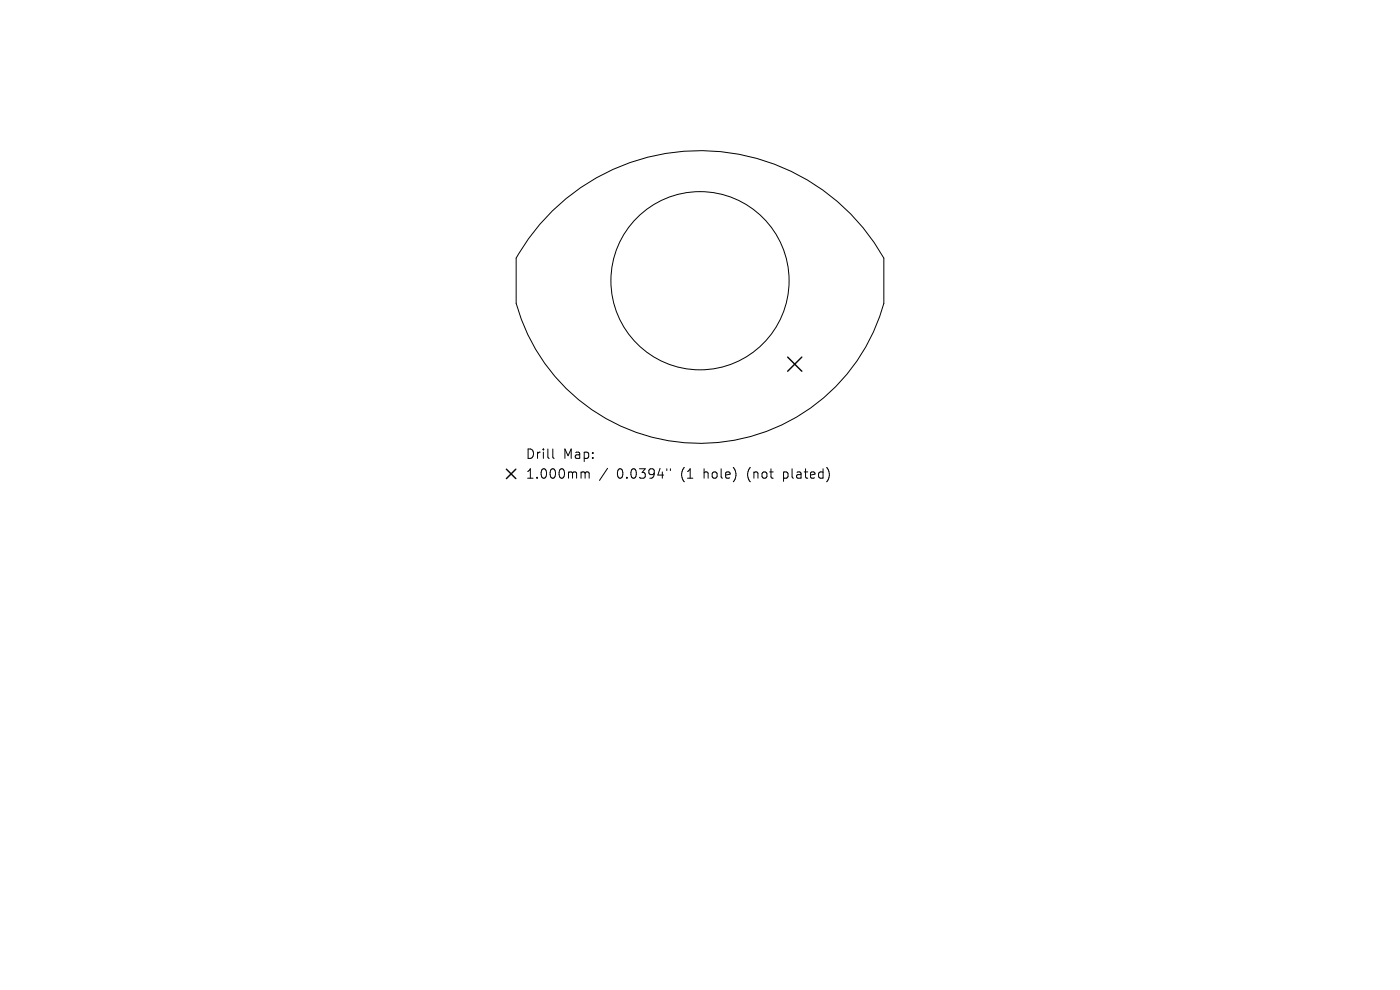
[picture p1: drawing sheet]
<svg xmlns="http://www.w3.org/2000/svg" width="297mm" height="210mm" viewBox="0 0 297 210" stroke-linecap="round" stroke-linejoin="round" font-family="sans-serif">
<defs><g id="words">
<g font-size="2.8">
<text x="111.4" y="97.6">Drill</text>
<text x="111.4" y="101.8">1.000mm</text>
<text x="119.4" y="97.6">Map:</text>
<text x="130.9" y="101.8">0.0394&quot;</text>
<text x="144.6" y="101.8">(1</text>
<text x="149.6" y="101.8">hole)</text>
<text x="159" y="101.8">(not</text>
<text x="166.8" y="101.8">plated)</text>
</g>
</g></defs>
<g fill="none" stroke="#000" stroke-width=".21">
<path d="M117.2 44.7a44.8 44.8 0 0 1 70.3 10.1v9.6a40.5 40.5 0 0 1-39 29.7 40.5 40.5 0 0 1-39-29.7v-9.6a44.8 44.8 0 0 1 7.7-10.1zM117.3 95.2v1.8l.3 .2M128.9 99.3l-1.7 2.6M141.5 99.4v.4M142.2 99.4v.4M123.6 100.1h.2l.3 .3M124.1 100.4l.3-.3 .5 .1 .1 1.2M124.1 100.4v1"/>
<circle cx="148.5" cy="59.6" r="18.9"/>
</g>
<path d="M167.1 75.8l3 3M170.1 75.8l-3 3M107.4 99.5l2 2M109.4 99.5l-2 2" fill="none" stroke="#000" stroke-width=".3"/>
<use href="#words"/>
</svg>
